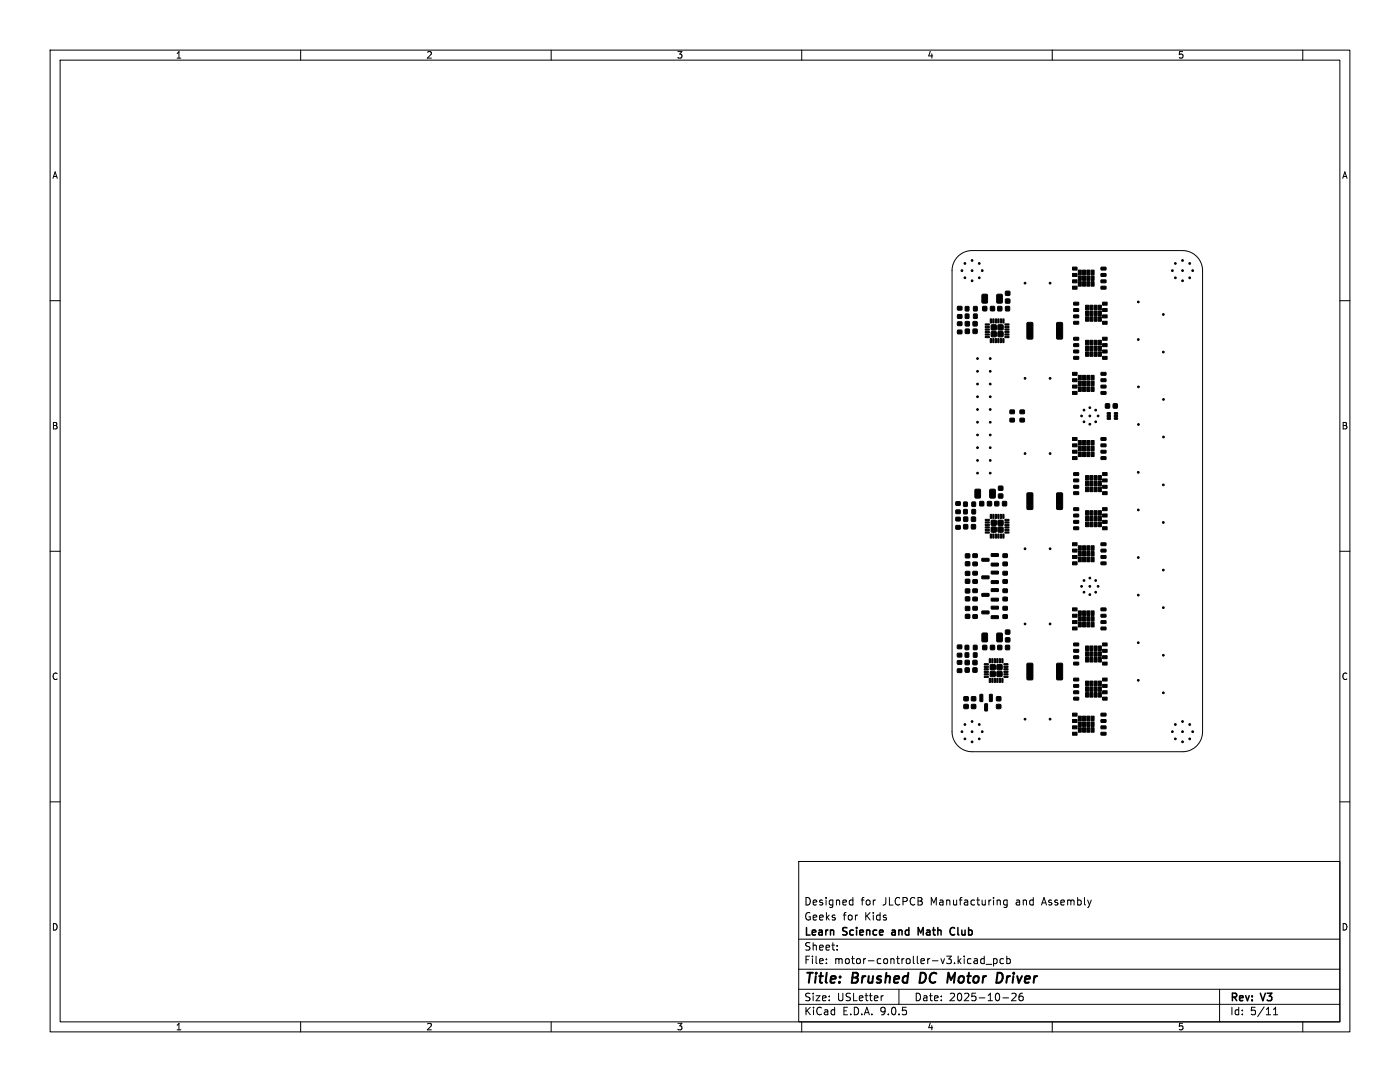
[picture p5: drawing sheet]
<svg xmlns="http://www.w3.org/2000/svg" width="279mm" height="216mm" viewBox="0 0 279 216" stroke-linecap="round" stroke-linejoin="round" font-family="sans-serif">
<defs><g id="words">
<g font-size="2.8">
<text x="160.4" y="196.8">Title:</text>
<text x="170.1" y="196.8">Brushed</text>
<text x="184.4" y="196.8">DC</text>
<text x="190.7" y="196.8">Motor</text>
<text x="201.3" y="196.8">Driver</text>
</g>
<g font-size="2.1">
<text x="160.4" y="183.9">Geeks</text>
<text x="160.4" y="180.9">Designed</text>
<text x="168.2" y="183.9">for</text>
<text x="171.8" y="180.9">for</text>
<text x="172.6" y="183.9">Kids</text>
<text x="176.2" y="180.9">JLCPCB</text>
<text x="185.8" y="180.9">Manufacturing</text>
<text x="203" y="180.9">and</text>
<text x="208.4" y="180.9">Assembly</text>
<text x="160.4" y="189.9">Sheet:</text>
<text x="160.4" y="187.1">Learn</text>
<text x="168.3" y="187.1">Science</text>
<text x="178.7" y="187.1">and</text>
<text x="184.5" y="187.1">Math</text>
<text x="191.5" y="187.1">Club</text>
<text x="160.4" y="192.6">File:</text>
<text x="166.5" y="192.6">motor-controller-v3.kicad_pcb</text>
<text x="160.4" y="202.8">KiCad</text>
<text x="160.4" y="200">Size:</text>
<text x="167" y="200">USLetter</text>
<text x="168.1" y="202.8">E.D.A.</text>
<text x="175.7" y="202.8">9.0.5</text>
<text x="182.4" y="200">Date:</text>
<text x="189.4" y="200">2025-10-26</text>
<text x="245.4" y="200.2">Rev:</text>
<text x="245.4" y="202.8">Id:</text>
<text x="249.5" y="202.8">5/11</text>
<text x="251.8" y="200.2">V3</text>
</g>
<g font-size="1.8">
<text x="35" y="11.9">1</text>
<text x="85" y="11.9">2</text>
<text x="135" y="11.9">3</text>
<text x="185" y="11.9">4</text>
<text x="235" y="11.9">5</text>
<text x="10.3" y="35.9">A</text>
<text x="267.7" y="35.9">A</text>
<text x="10.3" y="85.9">B</text>
<text x="267.7" y="85.9">B</text>
<text x="10.3" y="135.9">C</text>
<text x="267.7" y="135.9">C</text>
<text x="10.3" y="185.9">D</text>
<text x="267.7" y="185.9">D</text>
<text x="35" y="205.8">1</text>
<text x="85" y="205.8">2</text>
<text x="135" y="205.8">3</text>
<text x="185" y="205.8">4</text>
<text x="235" y="205.8">5</text>
</g>
</g></defs>
<g fill="none" stroke="#000" stroke-width=".2">
<path d="M10 10h259.4v195.9h-259.4zM12 12h255.4v191.9h-255.4zM60 10v2M110 10v2M160 10v2M210 10v2M260 10v2M191.2 51.2a4 4 0 0 1 2.8-1.2h42a4 4 0 0 1 4 4v92a4 4 0 0 1-4 4h-42a4 4 0 0 1-4-4v-92a4 4 0 0 1 1.2-2.8zM10 60h2M267.4 60h2M10 110h2M267.4 110h2"/>
<path d="M10 160h2M159.4 171.9h108v32h-108zM169.8 179.6l.4 .1M170.2 179.1v1.5M201 179.7l-.4-.1-.3 .3 .1 .6h.6M201 179.6v1.2l-.3 .3-.3-.1M267.4 160h2M159.4 197.4h108M159.4 193.4h108M159.4 187.4h108M164.9 192.1v.2M164.9 191.4v.1"/>
<path d="M167.1 189.4v.2M167.1 188.7v.1M170.2 180.5l-.4 .1M176.3 198.7l-.3 .1M179.4 197.4v3M194.6 191.3h.3l.2 .2v.8M195.1 192.2l-.5 .1M195.1 191.6l-.5 .1M196.4 191.4l-.4-.1-.3 .3 .2 .6h.5M196.4 190.8v1.5M196.8 192.4h1.1M198.3 191.4l.4-.1 .3 .3-.1 .6h-.6"/>
<path d="M198.3 191.3v1.5M200.1 199.1h1.2M200.3 191.4l-.4-.1-.3 .3 .1 .6h.6M200.9 191.4l.5-.1 .2 .3-.1 .6h-.6M200.9 190.8v1.5M201.9 198.3l.6-.1 .3 .4-.9 1.1h.9M204.1 198.2l-.5 .1a1.01 1.01 0 0 0 0 1.4l.5-.2 .1-.5-.3-.2h-.4l-.1 .2M243.4 197.4v6.5M60 203.9v2M110 203.9v2M159.4 200.4h108M160 203.9v2"/>
<path d="M210 203.9v2M254.1 202.5h.9M254.1 201.4l.5-.4v1.5M260 203.9v2"/>
</g>
<path d="M183.8 194.1l-.3 2h.5M189.3 194.1l.5 1.4 .8-1.4M199.6 194.1a1.11 1.11 0 0 1 0 1.9" fill="none" stroke="#000" stroke-width=".4"/>
<path d="M178 186.1v.4M184.2 185.1l-.5 1-.5-1v1.5M189.9 185.1h.3l.3 .1M190.5 186.4l-.3 .2-.3-.1" fill="none" stroke="#000" stroke-width=".3"/>
<g fill="#000" stroke="#000" stroke-width=".2">
<path d="M196 58.8l.8-.1 .3 .2v1.4l-.2 .2h-.7l-.2-.2zM199 58.8l.8-.1 .2 .2v1.4l-.1 .2h-.7l-.3-.2zM200.7 58.1h.8v.8h-.8zM214.1 57.1h.8v.6h-.8zM214.1 55.8h.8v.6h-.8zM214.1 54.6h.8v.6h-.8zM214.1 53.3h.8v.6h-.8zM215.2 56.2h.6v.9h-.6zM215.2 55h.6v1h-.6zM215.2 53.9h.6v.9h-.6zM216 56.2h.6v.9h-.6zM216 55h.6v1h-.6z"/>
<path d="M216 53.9h.6v.9h-.6zM216.9 56.2h.6v.9h-.6zM216.9 55h.6v1h-.6zM216.9 53.9h.6v.9h-.6zM217.7 56.2h.7v.9h-.7zM217.7 55h.7v1h-.7zM217.7 53.9h.7v.9h-.7zM219.7 57.1h1v.5l-.9 .1zM219.7 55.9l1-.1v.5l-.9 .1zM219.7 54.6h1v.5l-.9 .1zM219.7 53.3h1v.5l-.9 .1zM191.1 64.2h.8v.7h-.8z"/>
<path d="M191.1 65.9h.8v.7h-.8zM191.1 61.2h.8v.6h-.8zM191.1 62.8h.8v.7h-.8zM192.7 65.7h.7v.8h-.7zM192.7 64.2h.7v.8h-.7zM192.7 62.7h.6v.8h-.6zM192.7 61.2h.6v.8h-.6zM194.2 65.7h.8v.8h-.8zM194.2 64.2h.8v.8h-.8zM194.3 62.7h.7v.8h-.7zM194.3 61.2h.7v.8h-.7zM196.1 61.2h.8v.8h-.8z"/>
<path d="M196.6 64.6h.8v.2l-.7 .1zM196.6 65.1h.8v.2l-.7 .1zM196.6 65.6h.8v.2l-.7 .1zM196.6 66.1h.8v.2l-.7 .1zM196.6 66.6h.8v.2l-.7 .1zM196.6 67.1h.8v.2l-.7 .1zM197.6 63.6l.3 .1-.1 .7h-.2zM197.6 67.6h.3l-.1 .8-.2-.1zM198.1 63.6l.3 .1-.1 .7h-.2zM198.1 67.6h.3l-.1 .8-.2-.1zM197.7 61.2h.8v.8h-.8zM197.9 64.9h.9v.9h-.9z"/>
<path d="M197.9 66.2h.9v.9h-.9zM198.6 63.6l.3 .1-.1 .7h-.2zM198.6 67.6h.3l-.1 .8-.2-.1zM199.1 61.2h.8v.8h-.8zM199.1 63.6l.3 .1-.1 .7h-.2zM199.1 67.6h.3l-.1 .8-.2-.1zM199.6 63.6l.3 .1-.1 .7h-.2zM199.6 67.6h.3l-.1 .8-.2-.1zM199.2 64.9h.9v.9h-.9zM199.2 66.2h.9v.9h-.9zM200.1 63.6l.3 .1-.1 .7h-.2zM200.1 67.6h.3l-.1 .8-.2-.1z"/>
<path d="M200.7 61.2h.8v.8h-.8zM200.7 59.7h.8v.8h-.8zM200.6 67.1h.7l.1 .2-.8 .1zM200.6 66.6h.7l.1 .2-.8 .1zM200.6 66.1h.7l.1 .2-.8 .1zM200.6 65.6h.7l.1 .2-.8 .1zM200.6 65.1h.7l.1 .2-.8 .1zM200.6 64.6h.7l.1 .2-.8 .1zM205 64.4l.9-.1 .2 .2v2.9l-.1 .3h-.8l-.3-.2zM210.9 64.4l.9-.1 .3 .2v2.9l-.2 .3h-.8l-.2-.2zM214.1 78.1h.8v.6h-.8zM214.1 76.8h.8v.6h-.8z"/>
<path d="M214.1 75.6h.8v.6h-.8zM214.1 74.3h.8v.6h-.8zM214.3 67.3h.9l.1 .5-1 .1zM214.3 68.6h.9l.1 .5-1 .1zM214.3 69.9l.9-.1 .1 .5-1 .1zM214.3 71.1h.9l.1 .5-1 .1zM214.3 60.3h.9l.1 .5-1 .1zM214.3 61.6h.9l.1 .5-1 .1zM214.3 62.9l.9-.1 .1 .5-1 .1zM214.3 64.1h.9l.1 .5-1 .1zM215.2 77.2h.6v.9h-.6zM215.2 76.1h.6v.9h-.6z"/>
<path d="M215.2 74.9h.6v.9h-.6zM216 77.2h.6v.9h-.6zM216 76.1h.6v.9h-.6zM216 74.9h.6v.9h-.6zM216.9 77.2h.6v.9h-.6zM216.9 76.1h.6v.9h-.6zM216.9 74.9h.6v.9h-.6zM216.6 67.9h.6v.9h-.6zM216.6 69.1h.6v.9h-.6zM216.6 70.2h.6v.9h-.6zM216.6 60.9h.6v.9h-.6zM216.6 62h.6v1h-.6z"/>
<path d="M216.6 63.2h.6v.9h-.6zM217.7 77.2h.7v.9h-.7zM217.7 76.1h.7v.9h-.7zM217.7 74.9h.7v.9h-.7zM217.5 67.9h.6v.9h-.6zM217.5 69.1h.6v.9h-.6zM217.5 70.2h.6v.9h-.6zM217.5 60.9h.6v.9h-.6zM217.5 62h.6v1h-.6zM217.5 63.2h.6v.9h-.6zM218.4 67.9h.6v.9h-.6zM218.4 69.1h.6v.9h-.6z"/>
<path d="M218.4 70.2h.6v.9h-.6zM218.4 60.9h.6v.9h-.6zM218.4 62h.6v1h-.6zM218.4 63.2h.6v.9h-.6zM219.2 67.9h.6v.9h-.6zM219.2 69.1h.6v.9h-.6zM219.2 70.2h.6v.9h-.6zM219.2 60.9h.6v.9h-.6zM219.2 62h.6v1h-.6zM219.2 63.2h.6v.9h-.6zM219.7 78.1h1v.5l-.9 .1zM219.7 76.9l1-.1v.5l-.9 .1z"/>
<path d="M219.7 75.6h1v.5l-.9 .1zM219.7 74.3h1v.5l-.9 .1zM220 67.3h.9v.6h-.9zM220 68.6h.9v.6h-.9zM220 69.8h.9v.6h-.9zM220 71.1h.9v.6h-.9zM220 60.3h.9v.6h-.9zM220 61.6h.9v.6h-.9zM220 62.8h.9v.6h-.9zM220 64.1h.9v.6h-.9zM194.6 97.7l.9-.1 .2 .2v1.4l-.2 .2h-.7l-.2-.2zM197.6 97.7l.8-.1 .2 .2 .1 1.4-.2 .2h-.8l-.2-.2z"/>
<path d="M199.3 98.6h.8v.8h-.8zM199.3 97h.8v.8h-.8zM201.6 81.8h.8v.7h-.8zM201.6 83.5h.8v.7h-.8zM203.6 81.8h.8v.7h-.8zM203.6 83.5h.8v.7h-.8zM214.1 91.1h.8v.6h-.8zM214.1 89.8h.8v.6h-.8zM214.1 88.6h.8v.6h-.8zM214.1 87.3h.8v.6h-.8zM214.3 94.3h.9l.1 .5-1 .1zM214.3 95.6h.9l.1 .5-1 .1z"/>
<path d="M214.3 96.9l.9-.1 .1 .5-1 .1zM214.3 98.1h.9l.1 .5-1 .1zM215.2 90.2h.6v.9h-.6zM215.2 89.1h.6v.9h-.6zM215.2 87.9h.6v.9h-.6zM216 90.2h.6v.9h-.6zM216 89.1h.6v.9h-.6zM216 87.9h.6v.9h-.6zM216.9 90.2h.6v.9h-.6zM216.9 89.1h.6v.9h-.6zM216.9 87.9h.6v.9h-.6zM216.6 94.9h.6v.9h-.6z"/>
<path d="M216.6 96.1h.6v.9h-.6zM216.6 97.2h.6v.9h-.6zM217.7 90.2h.7v.9h-.7zM217.7 89.1h.7v.9h-.7zM217.7 87.9h.7v.9h-.7zM217.5 94.9h.6v.9h-.6zM217.5 96.1h.6v.9h-.6zM217.5 97.2h.6v.9h-.6zM218.4 94.9h.6v.9h-.6zM218.4 96.1h.6v.9h-.6zM218.4 97.2h.6v.9h-.6zM219.2 94.9h.6v.9h-.6z"/>
<path d="M219.2 96.1h.6v.9h-.6zM219.2 97.2h.6v.9h-.6zM220.6 80.6h.8v.8h-.8zM219.7 91.1h1v.5l-.9 .1zM219.7 89.9l1-.1v.5l-.9 .1zM219.7 88.6h1v.5l-.9 .1zM219.7 87.3h1v.5l-.9 .1zM220 94.3h.9v.6h-.9zM220 95.6h.9v.6h-.9zM220 96.8h.9v.6h-.9zM220 98.1h.9v.6h-.9zM221 82.4l.6-.1v.3l-.6 .1z"/>
<path d="M221 82.9l.6-.1v.3l-.6 .1zM221 83.4l.6-.1v.3l-.6 .1zM222.2 80.6h.8v.8h-.8zM222.4 83.4l.6-.1v.3l-.6 .1zM222.4 82.9l.6-.1v.3l-.6 .1zM222.4 82.4l.6-.1v.3l-.6 .1zM190.8 100.1h.8v.7h-.8zM190.8 101.8h.8v.7h-.8zM190.8 103.2h.8v.7h-.8zM190.8 104.9h.8v.7h-.8zM192.3 103.2h.8v.8h-.8zM192.3 104.7h.8v.8h-.8z"/>
<path d="M192.7 115.6h.8v.8h-.8zM192.7 114h.8v.8h-.8zM192.7 119.1h.8v.8h-.8zM192.7 117.5h.8v.8h-.8zM192.3 100.2h.7v.8h-.7zM192.3 101.7h.7v.8h-.7zM192.7 110.5h.8v.8h-.8zM192.7 112.1h.8v.8h-.8zM193.9 103.2h.8v.8h-.8zM193.9 104.7h.8v.8h-.8zM194.2 119.2h.8v.7h-.8zM194.2 117.5h.8v.7h-.8z"/>
<path d="M194.2 115.7h.8v.7h-.8zM194.2 114h.8v.7h-.8zM194 100.2h.7v.8h-.7zM194 101.7h.7v.8h-.7zM194.2 110.5h.8v.7h-.8zM194.2 112.2h.8v.7h-.8zM195.5 100.1h.8v.8h-.8zM196.6 103.6h.8v.2l-.7 .1zM196.6 104.1h.8v.2l-.7 .1zM196.6 104.6h.8v.2l-.7 .1zM196.6 105.1h.8v.2l-.7 .1zM196.6 105.6h.8v.2l-.7 .1z"/>
<path d="M196.6 106.1h.8v.2l-.7 .1zM196 118.4h1.3l.1 .5-1.4 .1zM196 114.9h1.3l.1 .5-1.4 .1zM196 111.4h1.3l.1 .5-1.4 .1zM197.6 102.6l.3 .1-.1 .7h-.2zM197.6 106.6h.3l-.1 .8-.2-.1zM197.1 100.1h.8v.8h-.8zM198.1 102.6l.3 .1-.1 .7h-.2zM198.1 106.6h.3l-.1 .8-.2-.1zM198.5 100.1h.8v.8h-.8zM197.9 103.9h.9v.9h-.9zM197.9 105.2h.9v.9h-.9z"/>
<path d="M198.6 102.6l.3 .1-.1 .7h-.2zM198.6 106.6h.3l-.1 .8-.2-.1zM197.8 119.4h1.4l.1 .5h-1.4zM197.8 117.5h1.4l.1 .5h-1.4zM197.8 115.9h1.4l.1 .5h-1.4zM197.8 114h1.4l.1 .5h-1.4zM197.8 112.4h1.4l.1 .5h-1.4zM197.8 110.5h1.4l.1 .5h-1.4zM199.1 102.6l.3 .1-.1 .7h-.2zM199.1 106.6h.3l-.1 .8-.2-.1zM199.6 102.6l.3 .1-.1 .7h-.2zM199.6 106.6h.3l-.1 .8-.2-.1z"/>
<path d="M199.2 103.9h.9v.9h-.9zM199.2 105.2h.9v.9h-.9zM200.1 100.1h.8v.8h-.8zM200.1 102.6l.3 .1-.1 .7h-.2zM200.1 106.6h.3l-.1 .8-.2-.1zM200.2 110.5h.8v.7h-.8zM200.2 112.2h.8v.7h-.8zM200.2 114h.8v.7h-.8zM200.2 115.7h.8v.7h-.8zM200.2 117.5h.8v.7h-.8zM200.2 119.2h.8v.7h-.8zM200.6 106.1h.7l.1 .2-.8 .1z"/>
<path d="M200.6 105.6h.7l.1 .2-.8 .1zM200.6 105.1h.7l.1 .2-.8 .1zM200.6 104.6h.7l.1 .2-.8 .1zM200.6 104.1h.7l.1 .2-.8 .1zM200.6 103.6h.7l.1 .2-.8 .1zM205 98.4l.9-.1 .2 .2v2.9l-.1 .3h-.8l-.3-.2zM210.9 98.4l.9-.1 .3 .2v2.9l-.2 .3h-.8l-.2-.2zM214.1 112.1h.8v.6h-.8zM214.1 110.8h.8v.6h-.8zM214.1 109.6h.8v.6h-.8zM214.1 108.3h.8v.6h-.8zM214.3 101.3h.9l.1 .5-1 .1z"/>
<path d="M214.3 102.6h.9l.1 .5-1 .1zM214.3 103.9l.9-.1 .1 .5-1 .1zM214.3 105.1h.9l.1 .5-1 .1zM215.2 111.2h.6v.9h-.6zM215.2 110.1h.6v.8h-.6zM215.2 108.9h.6v.9h-.6zM216 111.2h.6v.9h-.6zM216 110.1h.6v.8h-.6zM216 108.9h.6v.9h-.6zM216.9 111.2h.6v.9h-.6zM216.9 110.1h.6v.8h-.6zM216.9 108.9h.6v.9h-.6z"/>
<path d="M216.6 101.9h.6v.9h-.6zM216.6 103.1h.6v.8h-.6zM216.6 104.2h.6v.9h-.6zM217.7 111.2h.7v.9h-.7zM217.7 110.1h.7v.8h-.7zM217.7 108.9h.7v.9h-.7zM217.5 101.9h.6v.9h-.6zM217.5 103.1h.6v.8h-.6zM217.5 104.2h.6v.9h-.6zM218.4 101.9h.6v.9h-.6zM218.4 103.1h.6v.8h-.6zM218.4 104.2h.6v.9h-.6z"/>
<path d="M219.2 101.9h.6v.9h-.6zM219.2 103.1h.6v.8h-.6zM219.2 104.2h.6v.9h-.6zM219.7 112.1h1v.5l-.9 .1zM219.7 110.9l1-.1v.5l-.9 .1zM219.7 109.6h1v.5l-.9 .1zM219.7 108.3h1v.5l-.9 .1zM220 101.3h.9v.6h-.9zM220 102.6h.9v.6h-.9zM220 103.8h.9v.6h-.9zM220 105.1h.9v.6h-.9zM191.1 131.8h.8v.7h-.8z"/>
<path d="M191.1 133.5h.8v.7h-.8zM191.1 128.7h.8v.7h-.8zM191.1 130.4h.8v.7h-.8zM192.4 139h.8v.8h-.8zM192.6 131.8h.8v.8h-.8zM192.6 133.3h.8v.8h-.8zM192.7 122.6h.8v.8h-.8zM192.7 121h.8v.8h-.8zM192.6 128.8h.7v.8h-.7zM192.6 130.3h.7v.8h-.7zM193.9 139h.8v.8h-.8zM194.2 131.8h.8v.8h-.8z"/>
<path d="M194.2 133.3h.8v.8h-.8zM194.2 122.7h.8v.7h-.8zM194.2 121h.8v.7h-.8zM194.3 128.8h.7v.8h-.7zM194.3 130.3h.7v.8h-.7zM196 126.4l.8-.1 .3 .2v1.3l-.2 .3h-.7l-.2-.2zM195.6 138.6h.5v1.4l-.5-.1zM196.1 128.8h.8v.8h-.8zM196.4 132.4h.8v.2l-.7 .1zM196.4 132.9h.8v.2l-.7 .1zM196.4 133.4h.8v.2l-.7 .1zM196.4 133.9h.8v.2l-.7 .1z"/>
<path d="M196.4 134.4h.8v.2l-.7 .1zM196.4 134.9h.8v.2l-.7 .1zM196 121.9h1.3l.1 .5-1.4 .1zM197.4 131.4l.3 .1-.1 .7h-.2zM197.4 135.4h.3l-.1 .8-.2-.1zM197.5 138.6h.5v1.4l-.5-.1zM197.9 131.4l.3 .1-.1 .7h-.2zM197.9 135.4h.3l-.1 .8-.2-.1zM197.7 132.7h.9v.9h-.9zM197.7 134h.9v.9h-.9zM197.7 128.8h.8v.8h-.8zM198.4 131.4l.3 .1-.1 .7h-.2z"/>
<path d="M198.4 135.4h.3l-.1 .8-.2-.1zM199 126.4l.8-.1 .2 .2v1.3l-.1 .3h-.7l-.3-.2zM198.9 139h.8v.8h-.8zM199.1 128.8h.8v.8h-.8zM198.9 131.4l.3 .1-.1 .7h-.2zM198.9 135.4h.3l-.1 .8-.2-.1zM197.8 122.9h1.4l.1 .5h-1.4zM197.8 121h1.4l.1 .5h-1.4zM199.4 131.4l.3 .1-.1 .7h-.2zM199.4 135.4h.3l-.1 .8-.2-.1zM199 132.7h.9v.9h-.9zM199 134h.9v.9h-.9z"/>
<path d="M199.9 131.4l.3 .1-.1 .7h-.2zM199.9 135.4h.3l-.1 .8-.2-.1zM200.7 128.8h.8v.8h-.8zM200.7 127.3h.8v.8h-.8zM200.7 125.7h.8v.8h-.8zM200.2 121h.8v.7h-.8zM200.2 122.7h.8v.7h-.8zM200.4 134.9h.7l.1 .2-.8 .1zM200.4 134.4h.7l.1 .2-.8 .1zM200.4 133.9h.7l.1 .2-.8 .1zM200.4 133.4h.7l.1 .2-.8 .1zM200.4 132.9h.7l.1 .2-.8 .1z"/>
<path d="M200.4 132.4h.7l.1 .2-.8 .1zM205 132.4l.9-.1 .2 .2v2.9l-.1 .3h-.8l-.3-.2zM210.9 132.4l.9-.1 .3 .2v2.9l-.2 .3h-.8l-.2-.2zM214.1 125.1h.8v.6h-.8zM214.1 123.8h.8v.6h-.8zM214.1 122.6h.8v.6h-.8zM214.1 121.3h.8v.6h-.8zM214.3 135.3h.9l.1 .5-1 .1zM214.3 136.6h.9l.1 .5-1 .1zM214.3 137.9l.9-.1 .1 .5-1 .1zM214.3 139.1h.9l.1 .5-1 .1zM214.3 128.3h.9l.1 .5-1 .1z"/>
<path d="M214.3 129.6h.9l.1 .5-1 .1zM214.3 130.9l.9-.1 .1 .5-1 .1zM214.3 132.1h.9l.1 .5-1 .1zM215.2 124.2h.6v.9h-.6zM215.2 123.1h.6v.8h-.6zM215.2 121.9h.6v.9h-.6zM216 124.2h.6v.9h-.6zM216 123.1h.6v.8h-.6zM216 121.9h.6v.9h-.6zM216.9 124.2h.6v.9h-.6zM216.9 123.1h.6v.8h-.6zM216.9 121.9h.6v.9h-.6z"/>
<path d="M216.6 135.9h.6v.9h-.6zM216.6 137.1h.6v.9h-.6zM216.6 138.2h.6v.9h-.6zM216.6 128.9h.6v.9h-.6zM216.6 130.1h.6v.8h-.6zM216.6 131.2h.6v.9h-.6zM217.7 124.2h.7v.9h-.7zM217.7 123.1h.7v.8h-.7zM217.7 121.9h.7v.9h-.7zM217.5 135.9h.6v.9h-.6zM217.5 137.1h.6v.9h-.6zM217.5 138.2h.6v.9h-.6z"/>
<path d="M217.5 128.9h.6v.9h-.6zM217.5 130.1h.6v.8h-.6zM217.5 131.2h.6v.9h-.6zM218.4 135.9h.6v.9h-.6zM218.4 137.1h.6v.9h-.6zM218.4 138.2h.6v.9h-.6zM218.4 128.9h.6v.9h-.6zM218.4 130.1h.6v.8h-.6zM218.4 131.2h.6v.9h-.6zM219.2 135.9h.6v.9h-.6zM219.2 137.1h.6v.9h-.6zM219.2 138.2h.6v.9h-.6z"/>
<path d="M219.2 128.9h.6v.9h-.6zM219.2 130.1h.6v.8h-.6zM219.2 131.2h.6v.9h-.6zM219.7 125.1h1v.5l-.9 .1zM219.7 123.9l1-.1v.5l-.9 .1zM219.7 122.6h1v.5l-.9 .1zM219.7 121.3h1v.5l-.9 .1zM220 135.3h.9v.6h-.9zM220 136.6h.9v.6h-.9zM220 137.8h.9v.6h-.9zM220 139.1h.9v.6h-.9zM220 128.3h.9v.6h-.9z"/>
<path d="M220 129.6h.9v.6h-.9zM220 130.8h.9v.6h-.9zM220 132.1h.9v.6h-.9zM192.4 140.6h.8v.8h-.8zM193.9 140.6h.8v.8h-.8zM196.5 140.4l.6 .1-.1 1.4-.5-.1zM198.9 140.6h.8v.8h-.8zM214.1 146.1h.8v.6h-.8zM214.1 144.8h.8v.6h-.8zM214.1 143.6h.8v.6h-.8zM214.1 142.3h.8v.6h-.8zM215.2 145.2h.6v.9h-.6z"/>
<path d="M215.2 144h.6v1h-.6zM215.2 142.9h.6v.9h-.6zM216 145.2h.6v.9h-.6zM216 144h.6v1h-.6zM216 142.9h.6v.9h-.6zM216.9 145.2h.6v.9h-.6zM216.9 144h.6v1h-.6zM216.9 142.9h.6v.9h-.6zM217.7 145.2h.7v.9h-.7zM217.7 144h.7v1h-.7zM217.7 142.9h.7v.9h-.7zM219.7 146.1h1v.5l-.9 .1z"/>
<path d="M219.7 144.9l1-.1v.5l-.9 .1zM219.7 143.6h1v.5l-.9 .1zM219.7 142.3h1v.5l-.9 .1z"/>
<circle cx="192" cy="54" r=".18"/>
<circle cx="192.6" cy="55.4" r=".17"/>
<circle cx="192.6" cy="52.6" r=".17"/>
<circle cx="194" cy="56" r=".17"/>
<circle cx="194" cy="52" r=".17"/>
<circle cx="194" cy="54" r=".18"/>
<circle cx="195.4" cy="55.4" r=".17"/>
<circle cx="195.4" cy="52.6" r=".17"/>
<circle cx="196" cy="54" r=".18"/>
<circle cx="204.6" cy="56.5" r=".17"/>
<circle cx="209.6" cy="56.5" r=".17"/>
<circle cx="234" cy="54" r=".18"/>
<circle cx="234.6" cy="52.6" r=".17"/>
<circle cx="234.6" cy="55.4" r=".17"/>
<circle cx="236" cy="56" r=".17"/>
<circle cx="236" cy="52" r=".17"/>
<circle cx="236" cy="54" r=".18"/>
<circle cx="237.4" cy="55.4" r=".17"/>
<circle cx="237.4" cy="52.6" r=".17"/>
<circle cx="238" cy="54" r=".18"/>
<circle cx="195.1" cy="79.2" r=".17"/>
<circle cx="195.1" cy="74.1" r=".17"/>
<circle cx="195.1" cy="76.6" r=".17"/>
<circle cx="195.1" cy="71.5" r=".17"/>
<circle cx="197.6" cy="79.2" r=".17"/>
<circle cx="197.6" cy="74.1" r=".17"/>
<circle cx="197.6" cy="76.6" r=".17"/>
<circle cx="197.6" cy="71.5" r=".17"/>
<circle cx="204.6" cy="75.5" r=".17"/>
<circle cx="209.6" cy="75.5" r=".17"/>
<circle cx="227.2" cy="60.3" r=".17"/>
<circle cx="227.2" cy="67.7" r=".17"/>
<circle cx="227.2" cy="77.2" r=".17"/>
<circle cx="232.2" cy="70.3" r=".17"/>
<circle cx="232.2" cy="62.7" r=".17"/>
<circle cx="232.2" cy="79.7" r=".17"/>
<circle cx="195.1" cy="81.7" r=".17"/>
<circle cx="195.1" cy="84.2" r=".17"/>
<circle cx="195.1" cy="86.8" r=".17"/>
<circle cx="195.1" cy="91.9" r=".17"/>
<circle cx="195.1" cy="94.4" r=".17"/>
<circle cx="195.1" cy="89.3" r=".17"/>
<circle cx="197.6" cy="86.8" r=".17"/>
<circle cx="197.6" cy="89.3" r=".17"/>
<circle cx="197.6" cy="94.4" r=".17"/>
<circle cx="197.6" cy="81.7" r=".17"/>
<circle cx="197.6" cy="84.2" r=".17"/>
<circle cx="197.6" cy="91.9" r=".17"/>
<circle cx="204.6" cy="90.5" r=".17"/>
<circle cx="209.6" cy="90.5" r=".17"/>
<circle cx="215.8" cy="83" r=".17"/>
<circle cx="216.3" cy="84.2" r=".17"/>
<circle cx="216.3" cy="81.8" r=".17"/>
<circle cx="217.5" cy="83" r=".17"/>
<circle cx="217.5" cy="81.4" r=".17"/>
<circle cx="217.5" cy="84.7" r=".17"/>
<circle cx="218.7" cy="84.2" r=".17"/>
<circle cx="218.7" cy="81.8" r=".17"/>
<circle cx="219.1" cy="83" r=".17"/>
<circle cx="227.2" cy="94.2" r=".17"/>
<circle cx="227.2" cy="84.7" r=".17"/>
<circle cx="232.2" cy="96.8" r=".17"/>
<circle cx="232.2" cy="87.2" r=".17"/>
<circle cx="204.6" cy="109.5" r=".18"/>
<circle cx="209.6" cy="109.5" r=".18"/>
<circle cx="215.8" cy="117" r=".17"/>
<circle cx="216.3" cy="115.8" r=".17"/>
<circle cx="216.3" cy="118.2" r=".17"/>
<circle cx="217.5" cy="117" r=".17"/>
<circle cx="217.5" cy="115.4" r=".17"/>
<circle cx="217.5" cy="118.6" r=".17"/>
<circle cx="218.7" cy="115.8" r=".17"/>
<circle cx="218.7" cy="118.2" r=".17"/>
<circle cx="219.1" cy="117" r=".17"/>
<circle cx="227.2" cy="118.8" r=".17"/>
<circle cx="227.2" cy="111.2" r=".17"/>
<circle cx="227.2" cy="101.8" r=".17"/>
<circle cx="232.2" cy="113.8" r=".17"/>
<circle cx="232.2" cy="104.2" r=".17"/>
<circle cx="204.6" cy="124.5" r=".17"/>
<circle cx="209.6" cy="124.5" r=".17"/>
<circle cx="227.2" cy="135.8" r=".17"/>
<circle cx="227.2" cy="128.2" r=".17"/>
<circle cx="232.2" cy="130.8" r=".17"/>
<circle cx="232.2" cy="121.2" r=".17"/>
<circle cx="232.2" cy="138.2" r=".18"/>
<circle cx="192" cy="146" r=".17"/>
<circle cx="192.6" cy="147.4" r=".17"/>
<circle cx="192.6" cy="144.6" r=".17"/>
<circle cx="194" cy="146" r=".17"/>
<circle cx="194" cy="144" r=".17"/>
<circle cx="194" cy="148" r=".17"/>
<circle cx="195.4" cy="147.4" r=".17"/>
<circle cx="195.4" cy="144.6" r=".17"/>
<circle cx="196" cy="146" r=".17"/>
<circle cx="204.6" cy="143.5" r=".17"/>
<circle cx="209.6" cy="143.5" r=".17"/>
<circle cx="234" cy="146" r=".18"/>
<circle cx="234.6" cy="147.4" r=".17"/>
<circle cx="234.6" cy="144.6" r=".17"/>
<circle cx="236" cy="146" r=".17"/>
<circle cx="236" cy="144" r=".17"/>
<circle cx="236" cy="148" r=".17"/>
<circle cx="237.4" cy="147.4" r=".17"/>
<circle cx="237.4" cy="144.6" r=".17"/>
<circle cx="238" cy="146" r=".17"/>
</g>
<use href="#words"/>
</svg>
